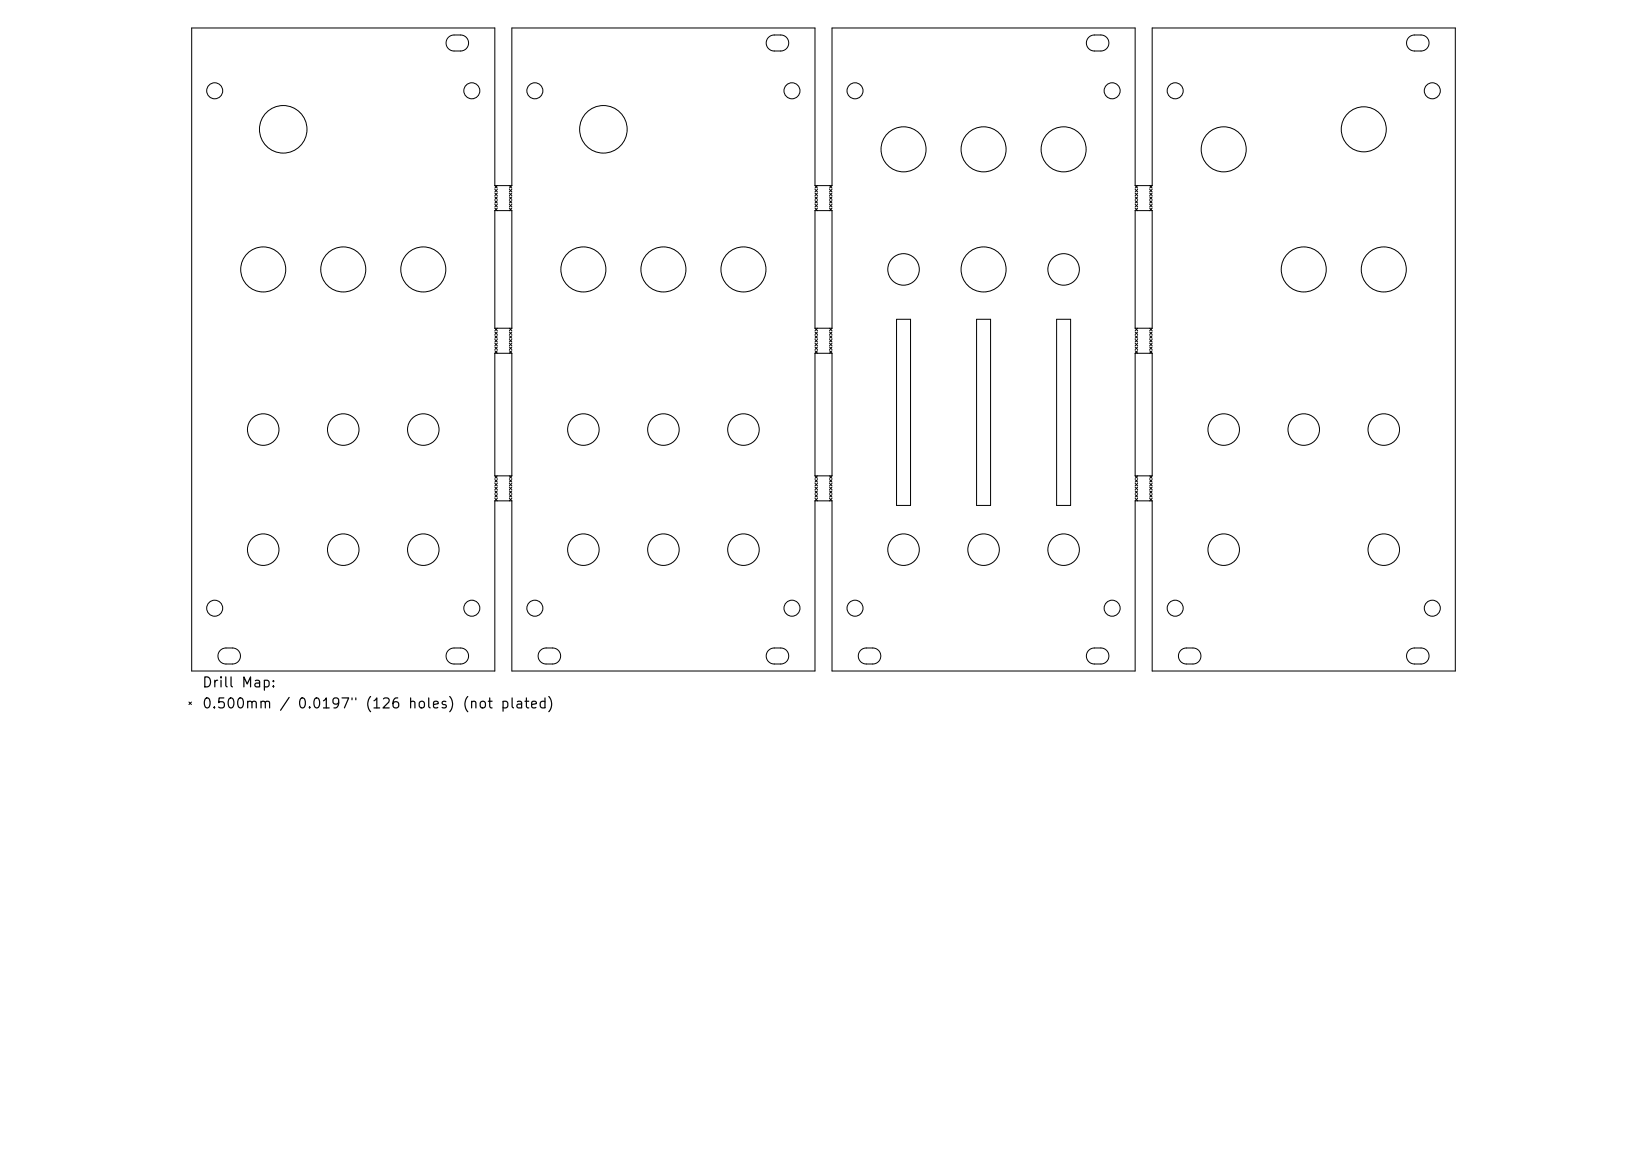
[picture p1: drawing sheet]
<svg xmlns="http://www.w3.org/2000/svg" width="297mm" height="210mm" viewBox="0 0 297 210" stroke-linecap="round" stroke-linejoin="round" font-family="sans-serif">
<defs><g id="words">
<g font-size="1.8">
<text x="36.3" y="124.4">Drill Map:</text>
<text x="36.3" y="128.2">0.500mm / 0.0197&quot; (126 holes) (not plated)</text>
</g>
</g></defs>
<g fill="none" stroke="#000" stroke-width=".18">
<path d="M80.9 6.7l.7-.4h1.5a1.44 1.44 0 0 1 1.4 1.5 1.44 1.44 0 0 1-1.4 1.4h-1.2a1.44 1.44 0 0 1-1.4-.9 1.44 1.44 0 0 1 .4-1.6zM138.6 6.7l.8-.4h1.4a1.44 1.44 0 0 1 1.4 1.5 1.44 1.44 0 0 1-1.4 1.4h-1.2a1.44 1.44 0 0 1-1.3-.9 1.44 1.44 0 0 1 .3-1.6zM196.3 6.7l.8-.4h1.4a1.44 1.44 0 0 1 1.5 1.5 1.44 1.44 0 0 1-1.5 1.4h-1.2a1.44 1.44 0 0 1-1.3-.9 1.44 1.44 0 0 1 .3-1.6zM254.1 6.7l.7-.4h1.5a1.44 1.44 0 0 1 1.4 1.5 1.44 1.44 0 0 1-1.4 1.4h-1.2a1.44 1.44 0 0 1-1.3-.9 1.44 1.44 0 0 1 .3-1.6zM89.2 33.5v-28.5h-54.6v116h54.6v-30.7M89.2 38v21.2M89.2 38h3.1M89.2 33.5h3.1M89.2 33.5l.5 .4M89.2 34.1l.5 .5M89.2 34.8l.5 .5M89.2 35.5l.5 .4"/>
<path d="M89.2 36.2l.5 .4M89.2 36.8l.5 .5M89.2 37.5l.5 .5M89.7 33.5l-.5 .4M89.7 34.1l-.5 .5M89.7 34.8l-.5 .5M89.7 35.5l-.5 .4M89.7 36.2l-.5 .4M89.7 36.8l-.5 .5M89.7 37.5l-.5 .5M91.9 33.5l.4 .4M91.9 34.1l.4 .5"/>
<path d="M91.9 34.8l.4 .5M91.9 35.5l.4 .4M91.9 36.2l.4 .4M91.9 36.8l.4 .5M91.9 37.5l.4 .5M92.3 33.5v-28.5h54.7v28.5M92.3 38v21.2M92.3 33.5l-.4 .4M92.3 34.1l-.4 .5M92.3 34.8l-.4 .5M92.3 35.5l-.4 .4M92.3 36.2l-.4 .4"/>
<path d="M92.3 36.8l-.4 .5M92.3 37.5l-.4 .5M147 38h3M147 33.5h3M147 38v21.2M147 33.5l.4 .4M147 34.1l.4 .5M147 34.8l.4 .5M147 35.5l.4 .4M147 36.2l.4 .4M147 36.8l.4 .5M147 37.5l.4 .5"/>
<path d="M147.4 33.5l-.4 .4M147.4 34.1l-.4 .5M147.4 34.8l-.4 .5M147.4 35.5l-.4 .4M147.4 36.2l-.4 .4M147.4 36.8l-.4 .5M147.4 37.5l-.4 .5M149.6 33.5l.4 .4M149.6 34.1l.4 .5M149.6 34.8l.4 .5M149.6 35.5l.4 .4M149.6 36.2l.4 .4"/>
<path d="M149.6 36.8l.4 .5M149.6 37.5l.4 .5M150 33.5v-28.5h54.7v28.5M150 38v21.2M150 33.5l-.4 .4M150 34.1l-.4 .5M150 34.8l-.4 .5M150 35.5l-.4 .4M150 36.2l-.4 .4M150 36.8l-.4 .5M150 37.5l-.4 .5M204.7 38h3.1"/>
<path d="M204.7 33.5h3.1M204.7 38v21.2M204.7 33.5l.5 .4M204.7 34.1l.5 .5M204.7 34.8l.5 .5M204.7 35.5l.5 .4M204.7 36.2l.5 .4M204.7 36.8l.5 .5M204.7 37.5l.5 .5M205.2 33.5l-.5 .4M205.2 34.1l-.5 .5M205.2 34.8l-.5 .5"/>
<path d="M205.2 35.5l-.5 .4M205.2 36.2l-.5 .4M205.2 36.8l-.5 .5M205.2 37.5l-.5 .5M207.3 33.5l.5 .4M207.3 34.1l.5 .5M207.3 34.8l.5 .5M207.3 35.5l.5 .4M207.3 36.2l.5 .4M207.3 36.8l.5 .5M207.3 37.5l.5 .5M207.8 33.5v-28.5h54.6v116h-54.6v-30.7"/>
<path d="M207.8 38v21.2M207.8 33.5l-.5 .4M207.8 34.1l-.5 .5M207.8 34.8l-.5 .5M207.8 35.5l-.5 .4M207.8 36.2l-.5 .4M207.8 36.8l-.5 .5M207.8 37.5l-.5 .5M89.2 59.2h3.1M89.2 59.2l.5 .4M89.2 59.8l.5 .5M89.7 59.2l-.5 .4"/>
<path d="M89.7 59.8l-.5 .5M91.9 59.2l.4 .4M91.9 59.8l.4 .5M92.3 59.2l-.4 .4M92.3 59.8l-.4 .5M147 59.2h3M147 59.2l.4 .4M147 59.8l.4 .5M147.4 59.2l-.4 .4M147.4 59.8l-.4 .5M149.6 59.2l.4 .4M149.6 59.8l.4 .5"/>
<path d="M150 59.2l-.4 .4M150 59.8l-.4 .5M161.7 57.6h2.5v33.5h-2.5zM176.1 57.6h2.5v33.5h-2.5zM190.5 57.6h2.6v33.5h-2.6zM204.7 59.2h3.1M204.7 59.2l.5 .4M204.7 59.8l.5 .5M205.2 59.2l-.5 .4M205.2 59.8l-.5 .5M207.3 59.2l.5 .4M207.3 59.8l.5 .5"/>
<path d="M207.8 59.2l-.5 .4M207.8 59.8l-.5 .5M89.2 63.7v22.1M89.2 63.7h3.1M89.2 60.5l.5 .5M89.2 61.2l.5 .4M89.2 61.9l.5 .4M89.2 62.6l.5 .4M89.2 63.2l.5 .5M89.7 60.5l-.5 .5M89.7 61.2l-.5 .4M89.7 61.9l-.5 .4"/>
<path d="M89.7 62.6l-.5 .4M89.7 63.2l-.5 .5M91.9 60.5l.4 .5M91.9 61.2l.4 .4M91.9 61.9l.4 .4M91.9 62.6l.4 .4M91.9 63.2l.4 .5M92.3 63.7v22.1M92.3 60.5l-.4 .5M92.3 61.2l-.4 .4M92.3 61.9l-.4 .4M92.3 62.6l-.4 .4"/>
<path d="M92.3 63.2l-.4 .5M147 63.7h3M147 63.7v22.1M147 60.5l.4 .5M147 61.2l.4 .4M147 61.9l.4 .4M147 62.6l.4 .4M147 63.2l.4 .5M147.4 60.5l-.4 .5M147.4 61.2l-.4 .4M147.4 61.9l-.4 .4M147.4 62.6l-.4 .4"/>
<path d="M147.4 63.2l-.4 .5M149.6 60.5l.4 .5M149.6 61.2l.4 .4M149.6 61.9l.4 .4M149.6 62.6l.4 .4M149.6 63.2l.4 .5M150 63.7v22.1M150 60.5l-.4 .5M150 61.2l-.4 .4M150 61.9l-.4 .4M150 62.6l-.4 .4M150 63.2l-.4 .5"/>
<path d="M204.7 63.7h3.1M204.7 63.7v22.1M204.7 60.5l.5 .5M204.7 61.2l.5 .4M204.7 61.9l.5 .4M204.7 62.6l.5 .4M204.7 63.2l.5 .5M205.2 60.5l-.5 .5M205.2 61.2l-.5 .4M205.2 61.9l-.5 .4M205.2 62.6l-.5 .4M205.2 63.2l-.5 .5"/>
<path d="M207.3 60.5l.5 .5M207.3 61.2l.5 .4M207.3 61.9l.5 .4M207.3 62.6l.5 .4M207.3 63.2l.5 .5M207.8 63.7v22.1M207.8 60.5l-.5 .5M207.8 61.2l-.5 .4M207.8 61.9l-.5 .4M207.8 62.6l-.5 .4M207.8 63.2l-.5 .5M89.2 90.3h3.1"/>
<path d="M89.2 85.8h3.1M89.2 85.8l.5 .4M89.2 86.5l.5 .4M89.2 87.1l.5 .5M89.2 87.8l.5 .5M89.2 88.5l.5 .4M89.2 89.2l.5 .4M89.2 89.8l.5 .5M89.7 85.8l-.5 .4M89.7 86.5l-.5 .4M89.7 87.1l-.5 .5M89.7 87.8l-.5 .5"/>
<path d="M89.7 88.5l-.5 .4M89.7 89.2l-.5 .4M89.7 89.8l-.5 .5M91.9 85.8l.4 .4M91.9 86.5l.4 .4M91.9 87.1l.4 .5M91.9 87.8l.4 .5M91.9 88.5l.4 .4M91.9 89.2l.4 .4M91.9 89.8l.4 .5M92.3 90.3v30.7h54.7v-30.7M92.3 85.8l-.4 .4"/>
<path d="M92.3 86.5l-.4 .4M92.3 87.1l-.4 .5M92.3 87.8l-.4 .5M92.3 88.5l-.4 .4M92.3 89.2l-.4 .4M92.3 89.8l-.4 .5M147 90.3h3M147 85.8h3M147 85.8l.4 .4M147 86.5l.4 .4M147 87.1l.4 .5M147 87.8l.4 .5"/>
<path d="M147 88.5l.4 .4M147 89.2l.4 .4M147 89.8l.4 .5M147.4 85.8l-.4 .4M147.4 86.5l-.4 .4M147.4 87.1l-.4 .5M147.4 87.8l-.4 .5M147.4 88.5l-.4 .4M147.4 89.2l-.4 .4M147.4 89.8l-.4 .5M149.6 85.8l.4 .4M149.6 86.5l.4 .4"/>
<path d="M149.6 87.1l.4 .5M149.6 87.8l.4 .5M149.6 88.5l.4 .4M149.6 89.2l.4 .4M149.6 89.8l.4 .5M150 90.3v30.7h54.7v-30.7M150 85.8l-.4 .4M150 86.5l-.4 .4M150 87.1l-.4 .5M150 87.8l-.4 .5M150 88.5l-.4 .4M150 89.2l-.4 .4"/>
<path d="M150 89.8l-.4 .5M204.7 90.3h3.1M204.7 85.8h3.1M204.7 85.8l.5 .4M204.7 86.5l.5 .4M204.7 87.1l.5 .5M204.7 87.8l.5 .5M204.7 88.5l.5 .4M204.7 89.2l.5 .4M204.7 89.8l.5 .5M205.2 85.8l-.5 .4M205.2 86.5l-.5 .4"/>
<path d="M205.2 87.1l-.5 .5M205.2 87.8l-.5 .5M205.2 88.5l-.5 .4M205.2 89.2l-.5 .4M205.2 89.8l-.5 .5M207.3 85.8l.5 .4M207.3 86.5l.5 .4M207.3 87.1l.5 .5M207.3 87.8l.5 .5M207.3 88.5l.5 .4M207.3 89.2l.5 .4M207.3 89.8l.5 .5"/>
<path d="M207.8 85.8l-.5 .4M207.8 86.5l-.5 .4M207.8 87.1l-.5 .5M207.8 87.8l-.5 .5M207.8 88.5l-.5 .4M207.8 89.2l-.5 .4M207.8 89.8l-.5 .5M39.7 117.2l.8-.4h1.4a1.44 1.44 0 0 1 1.5 1.5 1.44 1.44 0 0 1-1.5 1.4h-1.2a1.44 1.44 0 0 1-1.3-.9 1.44 1.44 0 0 1 .3-1.6zM80.9 117.2l.7-.4h1.5a1.44 1.44 0 0 1 1.4 1.5 1.44 1.44 0 0 1-1.4 1.4h-1.2a1.44 1.44 0 0 1-1.4-.9 1.44 1.44 0 0 1 .4-1.6zM97.5 117.2l.7-.4h1.5a1.44 1.44 0 0 1 1.4 1.5 1.44 1.44 0 0 1-1.4 1.4h-1.2a1.44 1.44 0 0 1-1.4-.9 1.44 1.44 0 0 1 .4-1.6zM138.6 117.2l.8-.4h1.4a1.44 1.44 0 0 1 1.4 1.5 1.44 1.44 0 0 1-1.4 1.4h-1.2a1.44 1.44 0 0 1-1.3-.9 1.44 1.44 0 0 1 .3-1.6zM155.2 117.2l.8-.4h1.4a1.44 1.44 0 0 1 1.4 1.5 1.44 1.44 0 0 1-1.4 1.4h-1.2a1.44 1.44 0 0 1-1.3-.9 1.44 1.44 0 0 1 .3-1.6z"/>
<path d="M196.3 117.2l.8-.4h1.4a1.44 1.44 0 0 1 1.5 1.5 1.44 1.44 0 0 1-1.5 1.4h-1.2a1.44 1.44 0 0 1-1.3-.9 1.44 1.44 0 0 1 .3-1.6zM212.9 117.2l.8-.4h1.4a1.44 1.44 0 0 1 1.5 1.5 1.44 1.44 0 0 1-1.5 1.4h-1.2a1.44 1.44 0 0 1-1.3-.9 1.44 1.44 0 0 1 .3-1.6zM254.1 117.2l.7-.4h1.5a1.44 1.44 0 0 1 1.4 1.5 1.44 1.44 0 0 1-1.4 1.4h-1.2a1.44 1.44 0 0 1-1.3-.9 1.44 1.44 0 0 1 .3-1.6zM34.1 126.6l.4 .4M34.5 126.6l-.4 .4"/>
<circle cx="38.7" cy="16.4" r="1.44"/>
<circle cx="85.1" cy="16.4" r="1.44"/>
<circle cx="96.5" cy="16.4" r="1.44"/>
<circle cx="142.8" cy="16.4" r="1.44"/>
<circle cx="154.2" cy="16.4" r="1.44"/>
<circle cx="200.6" cy="16.4" r="1.44"/>
<circle cx="211.9" cy="16.4" r="1.44"/>
<circle cx="258.3" cy="16.4" r="1.44"/>
<circle cx="51.1" cy="23.3" r="4.3"/>
<circle cx="108.8" cy="23.3" r="4.3"/>
<circle cx="162.9" cy="26.9" r="4.1"/>
<circle cx="177.4" cy="26.9" r="4.1"/>
<circle cx="191.8" cy="26.9" r="4.1"/>
<circle cx="220.7" cy="26.9" r="4.1"/>
<circle cx="245.9" cy="23.3" r="4.1"/>
<circle cx="47.5" cy="48.6" r="4.1"/>
<circle cx="61.9" cy="48.6" r="4.1"/>
<circle cx="76.3" cy="48.6" r="4.1"/>
<circle cx="105.2" cy="48.6" r="4.1"/>
<circle cx="119.6" cy="48.6" r="4.1"/>
<circle cx="134.1" cy="48.6" r="4.1"/>
<circle cx="162.9" cy="48.6" r="2.84"/>
<circle cx="177.4" cy="48.6" r="4.1"/>
<circle cx="191.8" cy="48.6" r="2.84"/>
<circle cx="235.1" cy="48.6" r="4.1"/>
<circle cx="249.5" cy="48.6" r="4.1"/>
<circle cx="47.5" cy="77.4" r="2.84"/>
<circle cx="61.9" cy="77.4" r="2.84"/>
<circle cx="76.3" cy="77.4" r="2.84"/>
<circle cx="105.2" cy="77.4" r="2.84"/>
<circle cx="119.6" cy="77.4" r="2.84"/>
<circle cx="134.1" cy="77.4" r="2.84"/>
<circle cx="220.7" cy="77.4" r="2.84"/>
<circle cx="235.1" cy="77.4" r="2.84"/>
<circle cx="249.5" cy="77.4" r="2.84"/>
<circle cx="47.5" cy="99.1" r="2.84"/>
<circle cx="61.9" cy="99.1" r="2.84"/>
<circle cx="76.3" cy="99.1" r="2.84"/>
<circle cx="105.2" cy="99.1" r="2.84"/>
<circle cx="119.6" cy="99.1" r="2.84"/>
<circle cx="134.1" cy="99.1" r="2.84"/>
<circle cx="162.9" cy="99.1" r="2.84"/>
<circle cx="177.4" cy="99.1" r="2.84"/>
<circle cx="191.8" cy="99.1" r="2.84"/>
<circle cx="220.7" cy="99.1" r="2.84"/>
<circle cx="249.5" cy="99.1" r="2.84"/>
<circle cx="38.7" cy="109.6" r="1.44"/>
<circle cx="85.1" cy="109.6" r="1.44"/>
<circle cx="96.5" cy="109.6" r="1.44"/>
<circle cx="142.8" cy="109.6" r="1.44"/>
<circle cx="154.2" cy="109.6" r="1.44"/>
<circle cx="200.6" cy="109.6" r="1.44"/>
<circle cx="211.9" cy="109.6" r="1.44"/>
<circle cx="258.3" cy="109.6" r="1.44"/>
</g>
<use href="#words"/>
</svg>
